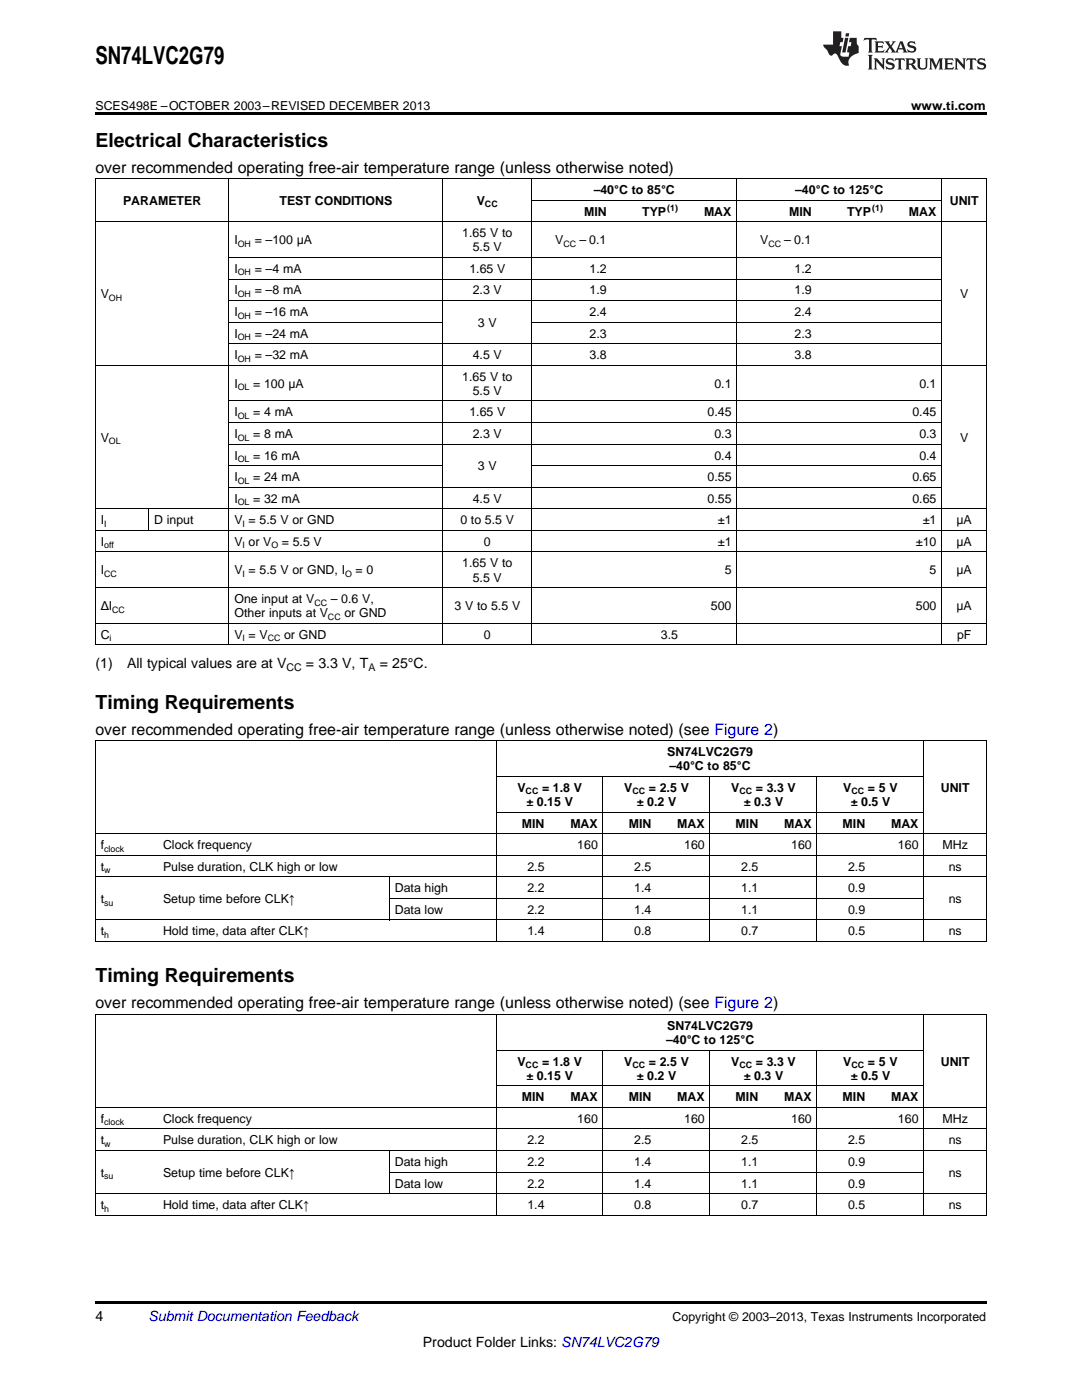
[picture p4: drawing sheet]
<svg xmlns="http://www.w3.org/2000/svg" width="216mm" height="279mm" viewBox="0 0 216 279" stroke-linecap="round" stroke-linejoin="round" font-family="sans-serif">
<defs><g id="words">
<text font-size="4.9" x="19" y="12.8">SN74LVC2G79</text>
<g font-size="3.9">
<text x="19" y="29.3">Electrical Characteristics</text>
<text x="19" y="141.5">Timing Requirements</text>
<text x="19" y="196.1">Timing Requirements</text>
</g>
<g font-size="3.2">
<text x="19" y="34.4">over recommended operating free-air temperature range (unless otherwise noted)</text>
<text x="19" y="146.6">over recommended operating free-air temperature range (unless otherwise noted) (see Figure 2)</text>
<text x="19" y="201.2">over recommended operating free-air temperature range (unless otherwise noted) (see Figure 2)</text>
</g>
<g font-size="2.8">
<text x="19" y="133.3">(1)</text>
<text x="25.4" y="133.3">All typical values are at V</text>
<text x="61" y="133.3">= 3.3 V, T</text>
<text x="75.8" y="133.3">= 25°C.</text>
<text x="19" y="263.6">4</text>
<text x="84.4" y="268.9">Product Folder Links: SN74LVC2G79</text>
</g>
<text font-size="2.8" fill="#0000c8" x="29.6" y="263.6">Submit Documentation Feedback</text>
<g font-size="2.5">
<text x="19" y="21.9">SCES498E –OCTOBER 2003–REVISED DECEMBER 2013</text>
<text x="181.8" y="21.9">www.ti.com</text>
<text x="24.6" y="40.9">PARAMETER</text>
<text x="55.8" y="40.9">TEST CONDITIONS</text>
<text x="95.1" y="40.9">V</text>
<text x="118.5" y="38.7">–40°C to 85°C</text>
<text x="158.7" y="38.7">–40°C to 125°C</text>
<text x="189.5" y="40.9">UNIT</text>
<text x="92.3" y="47.3">1.65 V to</text>
<text x="116.6" y="43">MIN</text>
<text x="128.1" y="43">TYP</text>
<text x="140.5" y="43">MAX</text>
<text x="157.4" y="43">MIN</text>
<text x="169" y="43">TYP</text>
<text x="181.4" y="43">MAX</text>
<text x="46.8" y="48.8">I</text>
<text x="50.8" y="48.8">= –100 μA</text>
<text x="94.3" y="50.2">5.5 V</text>
<text x="110.8" y="48.8">V</text>
<text x="115.6" y="48.8">– 0.1</text>
<text x="151.7" y="48.8">V</text>
<text x="156.5" y="48.8">– 0.1</text>
<text x="20.1" y="59.5">V</text>
<text x="46.8" y="54.5">I</text>
<text x="46.8" y="58.8">I</text>
<text x="50.8" y="54.5">= –4 mA</text>
<text x="50.8" y="58.8">= –8 mA</text>
<text x="93.7" y="54.5">1.65 V</text>
<text x="94.3" y="58.8">2.3 V</text>
<text x="117.7" y="54.5">1.2</text>
<text x="117.7" y="58.8">1.9</text>
<text x="158.5" y="54.5">1.2</text>
<text x="158.5" y="58.8">1.9</text>
<text x="191.6" y="59.5">V</text>
<text x="46.8" y="63.1">I</text>
<text x="50.8" y="63.1">= –16 mA</text>
<text x="95.4" y="65.2">3 V</text>
<text x="117.7" y="63.1">2.4</text>
<text x="158.5" y="63.1">2.4</text>
<text x="46.8" y="67.4">I</text>
<text x="46.8" y="71.7">I</text>
<text x="50.8" y="67.4">= –24 mA</text>
<text x="50.8" y="71.7">= –32 mA</text>
<text x="94.3" y="71.7">4.5 V</text>
<text x="117.7" y="67.4">2.3</text>
<text x="117.7" y="71.7">3.8</text>
<text x="158.5" y="67.4">2.3</text>
<text x="158.5" y="71.7">3.8</text>
<text x="46.8" y="77.4">I</text>
<text x="50.5" y="77.4">= 100 μA</text>
<text x="92.3" y="76">1.65 V to</text>
<text x="142.6" y="77.4">0.1</text>
<text x="183.4" y="77.4">0.1</text>
<text x="46.8" y="83.1">I</text>
<text x="50.5" y="83.1">= 4 mA</text>
<text x="93.7" y="83.1">1.65 V</text>
<text x="94.3" y="78.8">5.5 V</text>
<text x="141.2" y="83.1">0.45</text>
<text x="182.1" y="83.1">0.45</text>
<text x="20.1" y="88.2">V</text>
<text x="46.8" y="87.4">I</text>
<text x="50.5" y="87.4">= 8 mA</text>
<text x="94.3" y="87.4">2.3 V</text>
<text x="142.6" y="87.4">0.3</text>
<text x="183.4" y="87.4">0.3</text>
<text x="191.6" y="88.2">V</text>
<text x="46.8" y="91.7">I</text>
<text x="50.5" y="91.7">= 16 mA</text>
<text x="95.4" y="93.9">3 V</text>
<text x="142.6" y="91.7">0.4</text>
<text x="183.4" y="91.7">0.4</text>
<text x="46.8" y="96">I</text>
<text x="46.8" y="100.3">I</text>
<text x="50.5" y="96">= 24 mA</text>
<text x="50.5" y="100.3">= 32 mA</text>
<text x="94.3" y="100.3">4.5 V</text>
<text x="141.2" y="96">0.55</text>
<text x="141.2" y="100.3">0.55</text>
<text x="182.1" y="96">0.65</text>
<text x="182.1" y="100.3">0.65</text>
<text x="20.1" y="104.6">I</text>
<text x="30.8" y="104.6">D input</text>
<text x="46.8" y="104.6">V = 5.5 V or GND</text>
<text x="91.9" y="104.6">0 to 5.5 V</text>
<text x="143.3" y="104.6">±1</text>
<text x="184.1" y="104.6">±1</text>
<text x="190.9" y="104.6">μA</text>
<text x="20.1" y="108.9">I</text>
<text x="46.8" y="108.9">V or V</text>
<text x="56.2" y="108.9">= 5.5 V</text>
<text x="92.3" y="113.2">1.65 V to</text>
<text x="96.6" y="108.9">0</text>
<text x="143.3" y="108.9">±1</text>
<text x="182.8" y="108.9">±10</text>
<text x="190.9" y="108.9">μA</text>
<text x="20.1" y="114.7">I</text>
<text x="46.8" y="114.7">V = 5.5 V or GND, I</text>
<text x="70.9" y="114.7">= 0</text>
<text x="94.3" y="116.1">5.5 V</text>
<text x="144.6" y="114.7">5</text>
<text x="185.5" y="114.7">5</text>
<text x="190.9" y="114.7">μA</text>
<text x="20.1" y="121.8">ΔI</text>
<text x="46.8" y="120.4">One input at V</text>
<text x="46.8" y="123.2">Other inputs at V</text>
<text x="66" y="120.4">– 0.6 V,</text>
<text x="68.7" y="123.2">or GND</text>
<text x="90.7" y="121.8">3 V to 5.5 V</text>
<text x="141.9" y="121.8">500</text>
<text x="182.7" y="121.8">500</text>
<text x="190.9" y="121.8">μA</text>
<text x="20.1" y="127.5">C</text>
<text x="46.8" y="127.5">V = V</text>
<text x="56.7" y="127.5">or GND</text>
<text x="96.6" y="127.5">0</text>
<text x="131.9" y="127.5">3.5</text>
<text x="191" y="127.5">pF</text>
<text x="133.1" y="150.9">SN74LVC2G79</text>
<text x="133.6" y="153.7">–40°C to 85°C</text>
<text x="103.3" y="158">V</text>
<text x="105.1" y="160.9">± 0.15 V</text>
<text x="108.2" y="158">= 1.8 V</text>
<text x="124.6" y="158">V</text>
<text x="127.1" y="160.9">± 0.2 V</text>
<text x="129.5" y="158">= 2.5 V</text>
<text x="145.9" y="158">V</text>
<text x="148.4" y="160.9">± 0.3 V</text>
<text x="150.8" y="158">= 3.3 V</text>
<text x="168.3" y="158">V</text>
<text x="169.8" y="160.9">± 0.5 V</text>
<text x="173.2" y="158">= 5 V</text>
<text x="187.7" y="158">UNIT</text>
<text x="104.1" y="165.2">MIN</text>
<text x="113.8" y="165.2">MAX</text>
<text x="125.4" y="165.2">MIN</text>
<text x="135.1" y="165.2">MAX</text>
<text x="146.8" y="165.2">MIN</text>
<text x="156.5" y="165.2">MAX</text>
<text x="168.1" y="165.2">MIN</text>
<text x="177.8" y="165.2">MAX</text>
<text x="20.1" y="169.5">f</text>
<text x="20.1" y="173.8">t</text>
<text x="32.5" y="169.5">Clock frequency</text>
<text x="32.5" y="173.8">Pulse duration, CLK high or low</text>
<text x="105.2" y="173.8">2.5</text>
<text x="115.2" y="169.5">160</text>
<text x="126.5" y="173.8">2.5</text>
<text x="136.5" y="169.5">160</text>
<text x="147.9" y="173.8">2.5</text>
<text x="157.9" y="169.5">160</text>
<text x="169.2" y="173.8">2.5</text>
<text x="179.2" y="169.5">160</text>
<text x="188.1" y="169.5">MHz</text>
<text x="189.3" y="173.8">ns</text>
<text x="78.8" y="178.1">Data high</text>
<text x="105.2" y="178.1">2.2</text>
<text x="126.5" y="178.1">1.4</text>
<text x="147.9" y="178.1">1.1</text>
<text x="169.2" y="178.1">0.9</text>
<text x="20.1" y="180.2">t</text>
<text x="32.5" y="180.2">Setup time before CLK↑</text>
<text x="78.8" y="182.4">Data low</text>
<text x="105.2" y="182.4">2.2</text>
<text x="126.5" y="182.4">1.4</text>
<text x="147.9" y="182.4">1.1</text>
<text x="169.2" y="182.4">0.9</text>
<text x="189.3" y="180.2">ns</text>
<text x="20.1" y="186.7">t</text>
<text x="32.5" y="186.7">Hold time, data after CLK↑</text>
<text x="105.2" y="186.7">1.4</text>
<text x="126.5" y="186.7">0.8</text>
<text x="147.9" y="186.7">0.7</text>
<text x="169.2" y="186.7">0.5</text>
<text x="189.3" y="186.7">ns</text>
<text x="132.9" y="208.4">–40°C to 125°C</text>
<text x="133.1" y="205.5">SN74LVC2G79</text>
<text x="103.3" y="212.7">V</text>
<text x="105.1" y="215.5">± 0.15 V</text>
<text x="108.2" y="212.7">= 1.8 V</text>
<text x="124.6" y="212.7">V</text>
<text x="127.1" y="215.5">± 0.2 V</text>
<text x="129.5" y="212.7">= 2.5 V</text>
<text x="145.9" y="212.7">V</text>
<text x="148.4" y="215.5">± 0.3 V</text>
<text x="150.8" y="212.7">= 3.3 V</text>
<text x="168.3" y="212.7">V</text>
<text x="169.8" y="215.5">± 0.5 V</text>
<text x="173.2" y="212.7">= 5 V</text>
<text x="187.7" y="212.7">UNIT</text>
<text x="104.1" y="219.8">MIN</text>
<text x="113.8" y="219.8">MAX</text>
<text x="125.4" y="219.8">MIN</text>
<text x="135.1" y="219.8">MAX</text>
<text x="146.8" y="219.8">MIN</text>
<text x="156.5" y="219.8">MAX</text>
<text x="168.1" y="219.8">MIN</text>
<text x="177.8" y="219.8">MAX</text>
<text x="20.1" y="224.1">f</text>
<text x="32.5" y="224.1">Clock frequency</text>
<text x="115.2" y="224.1">160</text>
<text x="136.5" y="224.1">160</text>
<text x="157.9" y="224.1">160</text>
<text x="179.2" y="224.1">160</text>
<text x="188.1" y="224.1">MHz</text>
<text x="20.1" y="228.4">t</text>
<text x="32.5" y="228.4">Pulse duration, CLK high or low</text>
<text x="78.8" y="232.7">Data high</text>
<text x="105.2" y="228.4">2.2</text>
<text x="105.2" y="232.7">2.2</text>
<text x="126.5" y="228.4">2.5</text>
<text x="126.5" y="232.7">1.4</text>
<text x="147.9" y="228.4">2.5</text>
<text x="147.9" y="232.7">1.1</text>
<text x="169.2" y="228.4">2.5</text>
<text x="169.2" y="232.7">0.9</text>
<text x="189.3" y="228.4">ns</text>
<text x="20.1" y="234.8">t</text>
<text x="32.5" y="234.8">Setup time before CLK↑</text>
<text x="78.8" y="237">Data low</text>
<text x="105.2" y="237">2.2</text>
<text x="126.5" y="237">1.4</text>
<text x="147.9" y="237">1.1</text>
<text x="169.2" y="237">0.9</text>
<text x="189.3" y="234.8">ns</text>
<text x="20.1" y="241.3">t</text>
<text x="32.5" y="241.3">Hold time, data after CLK↑</text>
<text x="105.2" y="241.3">1.4</text>
<text x="126.5" y="241.3">0.8</text>
<text x="147.9" y="241.3">0.7</text>
<text x="169.2" y="241.3">0.5</text>
<text x="189.3" y="241.3">ns</text>
<text x="134.2" y="263.6">Copyright © 2003–2013, Texas Instruments Incorporated</text>
</g>
<g font-size="2.1">
<text x="57.1" y="133.9">CC</text>
<text x="73.5" y="133.9">A</text>
</g>
<g font-size="1.8">
<text x="96.8" y="41.4">CC</text>
<text x="133.1" y="42.1">(1)</text>
<text x="174" y="42.1">(1)</text>
<text x="47.4" y="49.2">OH</text>
<text x="112.4" y="49.2">CC</text>
<text x="153.3" y="49.2">CC</text>
<text x="47.4" y="55">OH</text>
<text x="47.4" y="59.3">OH</text>
<text x="21.7" y="60">OH</text>
<text x="47.4" y="63.6">OH</text>
<text x="47.4" y="67.9">OH</text>
<text x="47.4" y="72.2">OH</text>
<text x="47.4" y="77.9">OL</text>
<text x="47.4" y="83.6">OL</text>
<text x="21.7" y="88.7">OL</text>
<text x="47.4" y="87.9">OL</text>
<text x="47.4" y="92.2">OL</text>
<text x="47.4" y="96.5">OL</text>
<text x="47.4" y="100.8">OL</text>
<text x="20.8" y="105.1">I</text>
<text x="48.4" y="105.1">I</text>
<text x="20.8" y="109.4">off</text>
<text x="48.4" y="109.4">I</text>
<text x="54.2" y="109.4">O</text>
<text x="20.8" y="115.1">CC</text>
<text x="48.4" y="115.1">I</text>
<text x="68.9" y="115.1">O</text>
<text x="22.4" y="122.3">CC</text>
<text x="62.7" y="120.9">CC</text>
<text x="65.4" y="123.7">CC</text>
<text x="21.9" y="128">i</text>
<text x="48.4" y="128">I</text>
<text x="53.4" y="128">CC</text>
<text x="104.9" y="158.5">CC</text>
<text x="126.2" y="158.5">CC</text>
<text x="147.5" y="158.5">CC</text>
<text x="169.9" y="158.5">CC</text>
<text x="20.8" y="170">clock</text>
<text x="20.8" y="174.3">w</text>
<text x="20.8" y="180.7">su</text>
<text x="20.8" y="187.2">h</text>
<text x="104.9" y="213.1">CC</text>
<text x="126.2" y="213.1">CC</text>
<text x="147.5" y="213.1">CC</text>
<text x="169.9" y="213.1">CC</text>
<text x="20.8" y="224.6">clock</text>
<text x="20.8" y="228.9">w</text>
<text x="20.8" y="235.3">su</text>
<text x="20.8" y="241.8">h</text>
</g>
</g></defs>
<path d="M19 22.5h177.8v.5h-177.8zM19 259.7h177.8v.5h-177.8z" fill="#000"/>
<g fill="none" stroke="#000" stroke-width=".2">
<path d="M19 35.6h177.8M19.1 35.7v93.1M45.7 35.7v93.1M88.3 35.7v93.1M106.1 35.7v93.1M106.2 40h81.7M147 35.7v93.1M187.9 35.7v93.1M196.8 35.7v93.1M19 44.3h177.8M45.7 60h142.2M45.7 55.7h142.2"/>
<path d="M45.7 51.4h142.2M19 72.9h177.8M45.7 68.6h142.2M45.7 64.3h42.7M106.2 64.3h81.7M45.7 97.2h142.2M45.7 92.9h42.7M45.7 88.6h142.2M45.7 84.3h142.2M45.7 80h142.2M106.2 92.9h81.7M19 117.3h177.8"/>
<path d="M19 110.2h177.8M19 105.9h177.8M19 101.5h177.8M29.7 101.6v4.3M19 128.7h177.8M19 124.4h177.8M19 147.8h177.8M19.1 147.9v40.1M99 147.9v40.1M99.1 155h85.3M120.3 155v33M141.7 155v33"/>
<path d="M163 155v33M184.3 147.9v40.1M196.8 147.9v40.1M19 175h177.8M19 170.7h177.8M19 166.4h177.8M77.7 175v8.7M77.7 179.3h106.7M99.1 162.1h85.3M19 187.9h177.8M19 183.6h177.8M19 202.4h177.8"/>
<path d="M19.1 202.5v40.1M99 202.5v40.1M99.1 216.7h85.3M99.1 209.6h85.3M120.3 209.6v33M141.7 209.6v33M163 209.6v33M184.3 202.5v40.1M196.8 202.5v40.1M19 238.2h177.8M19 229.6h177.8M19 225.3h177.8"/>
<path d="M19 221h177.8M77.7 229.7v8.6M77.7 233.9h106.7M19 242.5h177.8"/>
</g>
<g fill="#231f20">
<path d="M172.5 7.6l-.1 .5 .4-.2h.6v.1v2.1l-.2 .4h.9l-.2-.4v-2.1l.1-.1h.5l.5 .2-.2-.5zM174.5 8.3l.2 .3v1.5l-.2 .4h1.8l.2-.6a1.04 1.04 0 0 1-1.3 .2v-.7h.6l.3 .2v-.6l-.3 .2h-.6v-.6l.8-.1 .4 .3-.2-.5zM176.5 8.3l.9 1.1-.9 1.1h.8l-.2-.2 .4-.7 .5 .7-.2 .2h1.5l-.2-.2 .2-.4h.9l.1 .4-.2 .2h1l-.3-.3-.7-1.9h-.5l-.9 2-.8-1 .9-1h-.8l.1 .3-.4 .5-.3-.6 .1-.2zM179.7 8.6l.4 1h-.7zM181.3 8.4a.63 .63 0 0 0-.2 .7 .63 .63 0 0 0 .6 .4l.6 .2 .1 .2a.75 .75 0 0 1-.7 .4 .75 .75 0 0 1-.6-.5l.1 .7 .1-.1a1.11 1.11 0 0 0 1.5-.6 1.13 1.13 0 0 0-1.2-.8l-.1-.4a1.04 1.04 0 0 1 1.2 .2l-.2-.5-.2 .1-.4-.2zM173.2 10.9l.2 .4v2.2l-.2 .4h1l-.3-.4v-2.2l.3-.4zM174.3 11.6l.3 .4v1.5l-.3 .4h.8l-.2-.4v-1.3l1.5 1.7v-1.9l.2-.4h-.7l.2 .4v.9l-1.1-1.3zM177 11.8a.62 .62 0 0 0-.2 .7 .62 .62 0 0 0 .6 .4l.6 .1 .1 .3a.76 .76 0 0 1-.7 .3 .76 .76 0 0 1-.7-.4l.2 .7 .1-.1a1.11 1.11 0 0 0 1.5-.6 1.13 1.13 0 0 0-1.2-.8l-.1-.4a1.04 1.04 0 0 1 1.2 .2l-.2-.6-.2 .1-.5-.1zM178.7 11.6l-.2 .6a.61 .61 0 0 1 .8-.3v1.6l-.2 .4h.9l-.2-.4v-1.6a.63 .63 0 0 1 .7 .3l-.1-.6zM180.6 11.6l.3 .4v1.5l-.3 .4h1l-.2-.2-.1-.8 .6 .2a.76 .76 0 0 0 1.2 .7l-1-1a.58 .58 0 0 0 .6-.5 .58 .58 0 0 0-.5-.6zM181.4 11.9h.1a.45 .45 0 0 1 .5 .1 .45 .45 0 0 1 .1 .5l-.8 .2zM182.9 11.6l.2 .2a2.17 2.17 0 0 0 .3 1.9 .99 .99 0 0 0 1.6-.6v-1.1l.2-.4h-.7l.2 .2a1.92 1.92 0 0 1-.2 1.8 .6 .6 0 0 1-.9-.5v-1.1l.2-.4zM185.4 11.6l.2 .4v1.5l-.2 .4h.7l-.2-.4v-1.4l.8 1.8 .8-1.8v1.4l-.2 .4h.9l-.2-.4v-1.5l.2-.4h-.8l-.6 1.5-.6-1.5zM188.4 11.6l.2 .4v1.5l-.2 .4h1.8l.1-.6a1.04 1.04 0 0 1-1.2 .1v-.6h.5l.4 .2v-.6l-.4 .2h-.5v-.7h.8l.3 .3-.1-.6zM190.5 11.6l.2 .4v1.5l-.2 .4h.7l-.2-.4v-1.3l1.5 1.7v-1.9l.2-.4h-.7l.2 .4v.9l-1.1-1.3zM192.9 11.6l-.1 .6a.61 .61 0 0 1 .7-.3l.1 1.6-.3 .4h1l-.3-.4 .1-1.6a.63 .63 0 0 1 .7 .3l-.1-.6zM195.2 11.8a.62 .62 0 0 0-.2 .7 .62 .62 0 0 0 .6 .4l.6 .1 .1 .3a.76 .76 0 0 1-.7 .3 .76 .76 0 0 1-.6-.4l.1 .7 .1-.1a1.11 1.11 0 0 0 1.6-.6 1.13 1.13 0 0 0-1.3-.8l-.1-.4a1.04 1.04 0 0 1 1.2 .2l-.1-.6-.2 .1-.5-.1z"/>
<path d="M166.2 6.3v2.6h-1.9v.4l.8 .9a.91 .91 0 0 0 1 .8 .56 .56 0 0 1 .5-.3 .56 .56 0 0 1 .5 .3l.4 .8a1.53 1.53 0 0 0 1.9 1.2 1.54 1.54 0 0 1 1-2.1l.9-.3v-1.4a1.52 1.52 0 0 1-.4-1.6h-1.3l-.2 .8h.5l-.2 .8h-.5l-.1 1v.2l.4 .1-.2 .8a1.93 1.93 0 0 1-1.6-.3l.3-1.8h-.5l.2-.8h.4l.2-.8h-.4v-1.3zM168.6 7.6l-.6 2.9h.7l.6-2.9zM168.8 6.6l-.1 .7h.6l.2-.7z"/>
</g>
<use href="#words"/>
</svg>
